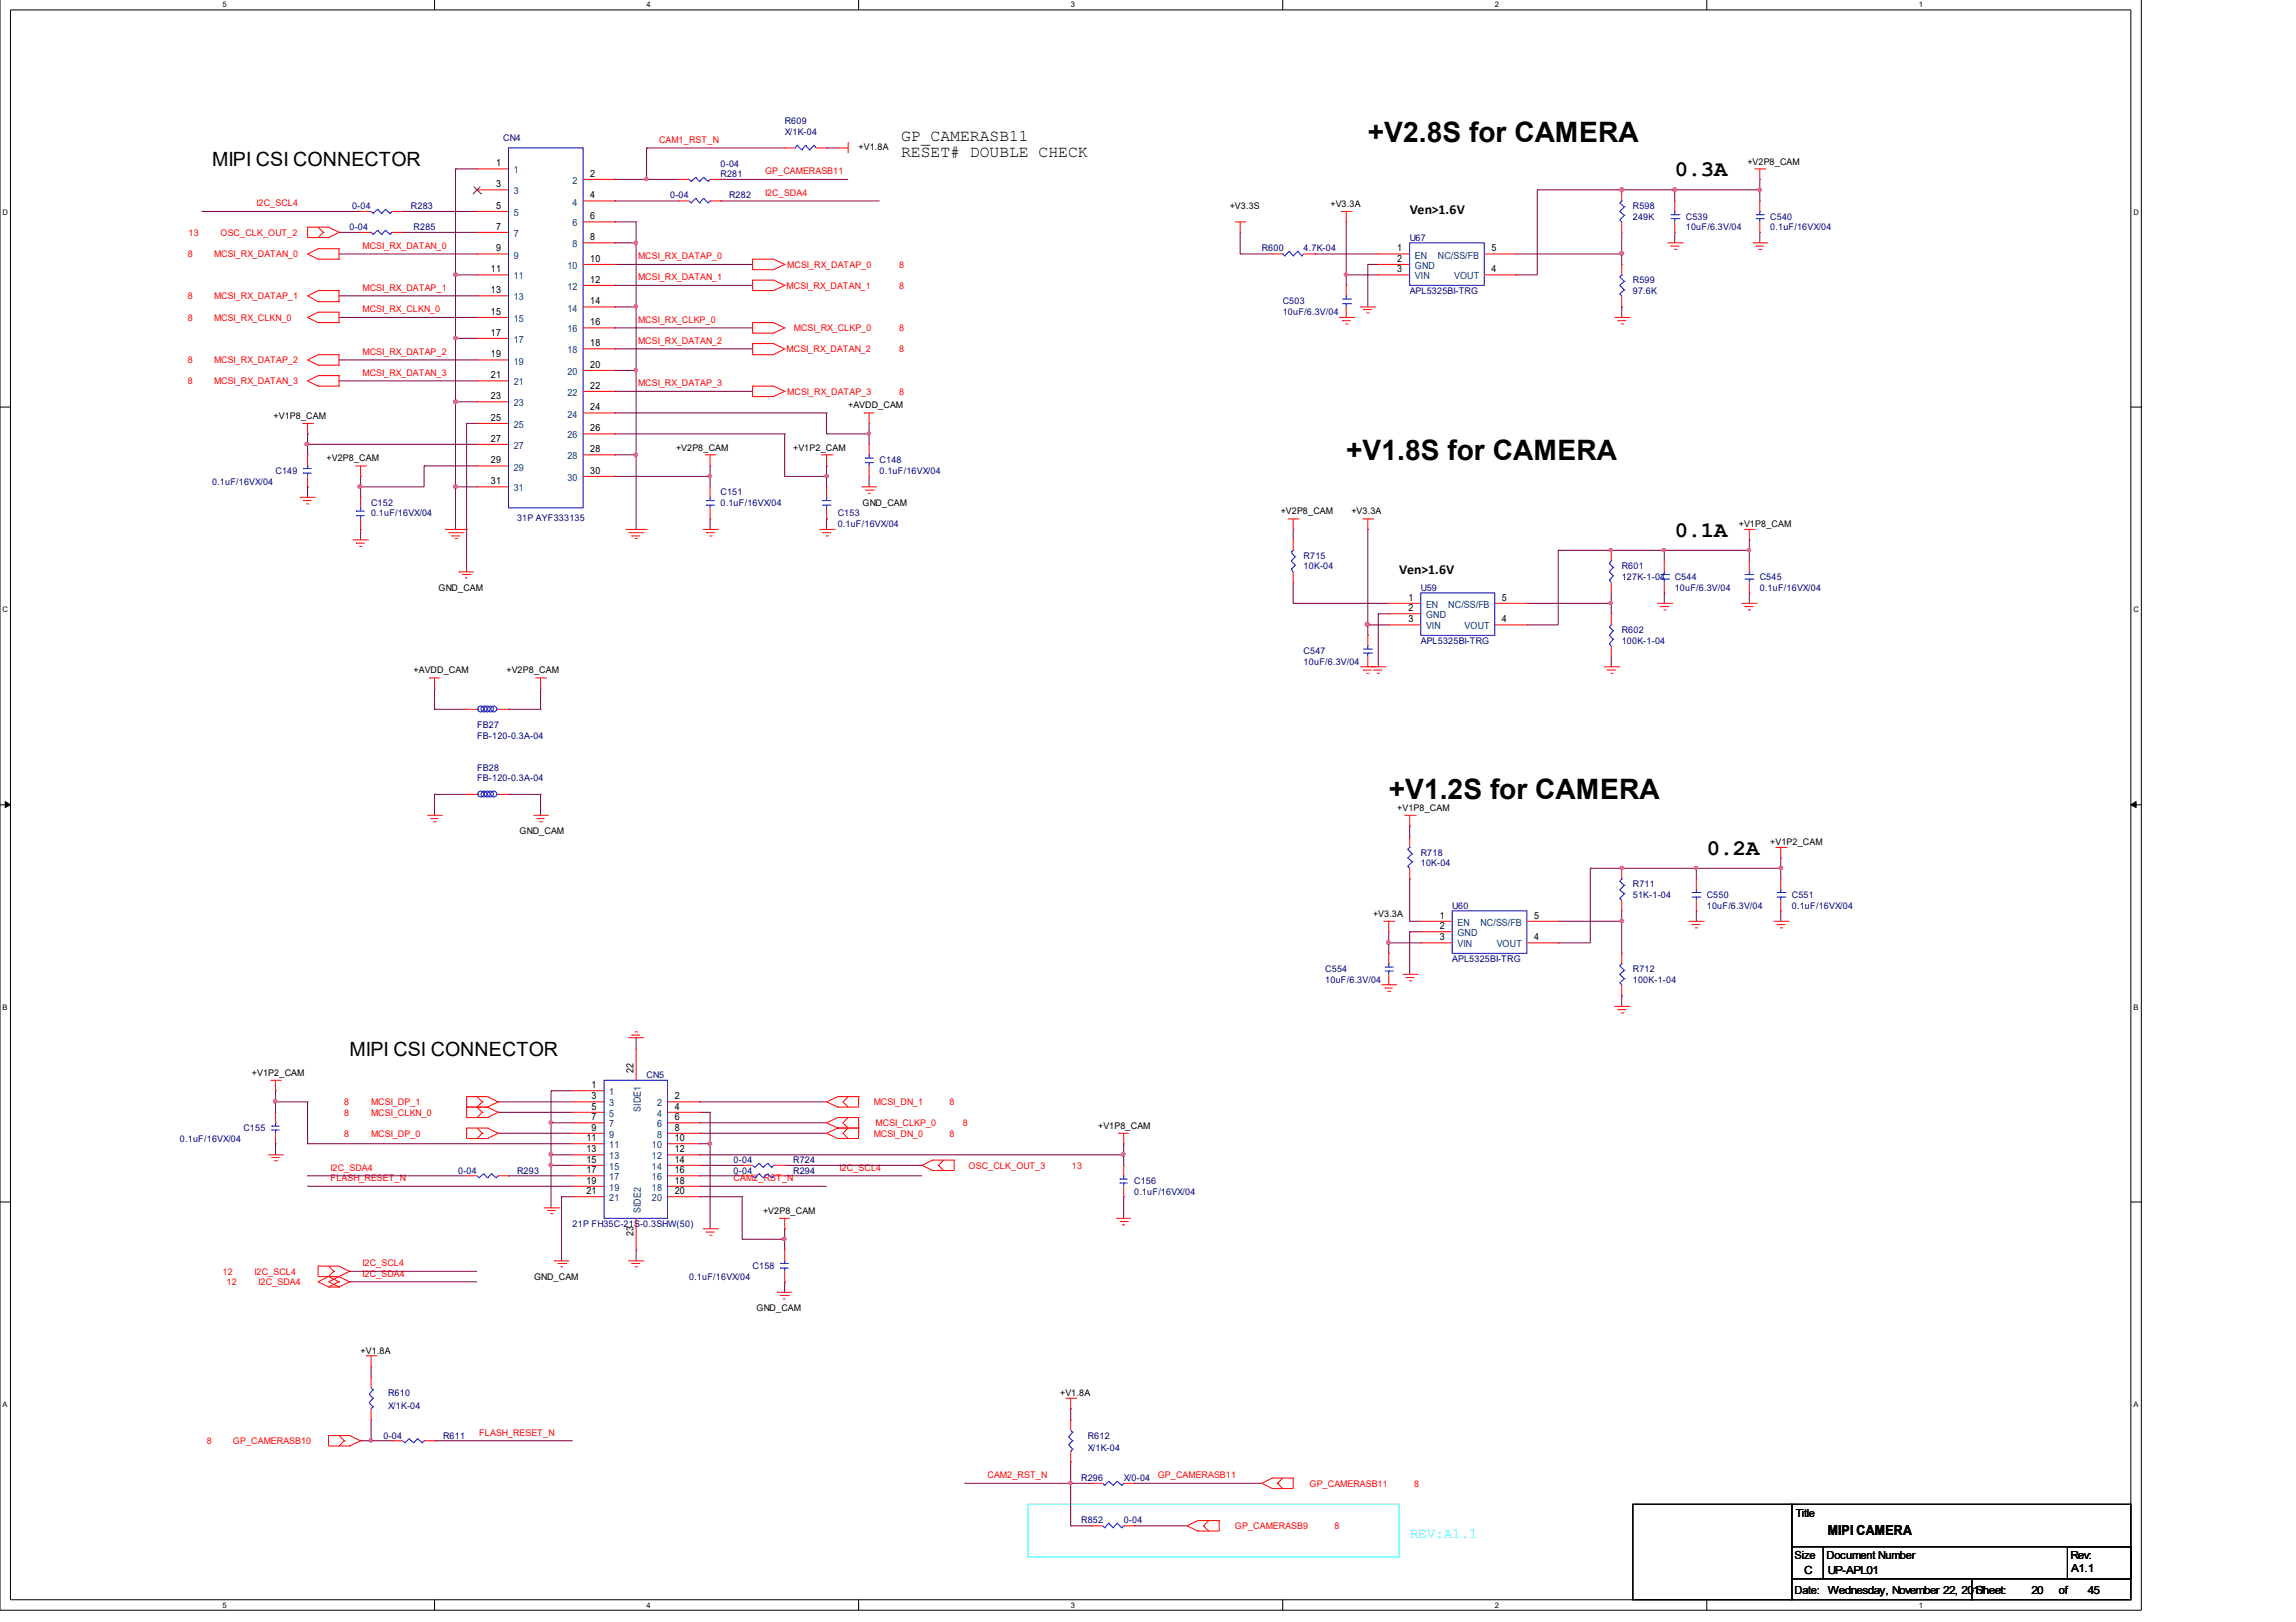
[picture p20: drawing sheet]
<svg xmlns="http://www.w3.org/2000/svg" width="297mm" height="210mm" viewBox="0 0 297 210" stroke-linecap="round" stroke-linejoin="round" font-family="sans-serif">
<defs><g id="words">
<g font-size="3.6">
<text x="177" y="18.4">+V2.8S for CAMERA</text>
<text x="174.2" y="59.5">+V1.8S for CAMERA</text>
<text x="179.7" y="103.4">+V1.2S for CAMERA</text>
</g>
<g font-size="2.9">
<text x="216.7" y="22.8">0.3A</text>
<text x="216.7" y="69.4">0.1A</text>
<text x="220.8" y="110.6">0.2A</text>
</g>
<g font-size="2.5">
<text x="27.4" y="21.5">MIPI CSI CONNECTOR</text>
<text x="45.2" y="136.7">MIPI CSI CONNECTOR</text>
</g>
<g font-size="2.1">
<text x="116.6" y="18.2">GP_CAMERASB11</text>
<text x="116.6" y="20.3">RESET# DOUBLE CHECK</text>
</g>
<text font-size="1.9" fill="#0ff" x="182.4" y="199">REV:A1.1</text>
<g font-size="1.8">
<text x="182.4" y="27.7">Ven&gt;1.6V</text>
<text x="181" y="74.3">Ven&gt;1.6V</text>
<text x="236.5" y="198.6">MIPI CAMERA</text>
</g>
<g font-size="1.4">
<text x="232.3" y="196.4">Title</text>
<text x="232.2" y="201.7">Size</text>
<text x="233.4" y="203.6">C</text>
<text x="236.3" y="201.7">Document Number</text>
<text x="236.5" y="203.6">UP-APL01</text>
<text x="267.9" y="201.7">Rev:</text>
<text x="268" y="203.5">A1.1</text>
<text x="232.2" y="206.3">Date:</text>
<text x="236.5" y="206.3">Wednesday, November 22, 2017</text>
<text x="255.6" y="206.3">Sheet:</text>
<text x="262.8" y="206.3">20</text>
<text x="266.4" y="206.3">of</text>
<text x="270.1" y="206.3">45</text>
</g>
<g font-size="1.3">
<text x="64.2" y="21.5">1</text>
<text x="76.4" y="22.9">2</text>
<text x="64.2" y="24.2">3</text>
<text x="64.2" y="27">5</text>
<text x="64.2" y="29.7">7</text>
<text x="76.4" y="25.7">4</text>
<text x="76.4" y="28.4">6</text>
<text x="63.5" y="35.2">11</text>
<text x="64.2" y="32.5">9</text>
<text x="76.4" y="31.1">8</text>
<text x="76.4" y="33.9">10</text>
<text x="180.8" y="32.5">1</text>
<text x="180.8" y="33.9">2</text>
<text x="180.8" y="35.2">3</text>
<text x="193" y="35.2">4</text>
<text x="193" y="32.5">5</text>
<text x="63.5" y="37.9">13</text>
<text x="63.5" y="40.7">15</text>
<text x="76.4" y="36.6">12</text>
<text x="76.4" y="39.4">14</text>
<text x="63.5" y="43.4">17</text>
<text x="63.5" y="46.2">19</text>
<text x="76.4" y="42.1">16</text>
<text x="76.4" y="44.8">18</text>
<text x="76.4" y="47.6">20</text>
<text x="63.5" y="49">21</text>
<text x="63.5" y="51.7">23</text>
<text x="76.4" y="50.3">22</text>
<text x="76.4" y="53.1">24</text>
<text x="63.5" y="54.5">25</text>
<text x="63.5" y="57.2">27</text>
<text x="63.5" y="60">29</text>
<text x="76.4" y="55.8">26</text>
<text x="76.4" y="58.5">28</text>
<text x="63.5" y="62.7">31</text>
<text x="76.4" y="61.3">30</text>
<text x="182.2" y="77.7">1</text>
<text x="194.3" y="77.7">5</text>
<text x="182.2" y="79.1">2</text>
<text x="182.2" y="80.5">3</text>
<text x="194.3" y="80.5">4</text>
<text x="186.3" y="118.9">1</text>
<text x="198.5" y="118.9">5</text>
<text x="186.3" y="120.2">2</text>
<text x="186.3" y="121.7">3</text>
<text x="198.5" y="121.7">4</text>
<text x="76.5" y="140.8">1</text>
<text x="76.5" y="142.3">3</text>
<text x="76.5" y="143.6">5</text>
<text x="82" y="138.9" transform="rotate(-90 82 138.9)">22</text>
<text x="87.3" y="142.3">2</text>
<text x="87.3" y="143.6">4</text>
<text x="75.9" y="147.7">11</text>
<text x="75.9" y="149.1">13</text>
<text x="76.5" y="145">7</text>
<text x="76.5" y="146.3">9</text>
<text x="87.3" y="145">6</text>
<text x="87.3" y="146.3">8</text>
<text x="87.3" y="147.7">10</text>
<text x="87.3" y="149.1">12</text>
<text x="75.9" y="150.5">15</text>
<text x="75.9" y="151.8">17</text>
<text x="75.9" y="153.2">19</text>
<text x="75.9" y="154.5">21</text>
<text x="87.3" y="150.5">14</text>
<text x="87.3" y="151.8">16</text>
<text x="87.3" y="153.2">18</text>
<text x="87.3" y="154.5">20</text>
<text x="82" y="159.9" transform="rotate(-90 82 159.9)">23</text>
</g>
<g font-size="1.3" fill="#004080">
<text x="66.5" y="22.5">1</text>
<text x="74.1" y="23.8">2</text>
<text x="66.5" y="25.2">3</text>
<text x="66.5" y="28">5</text>
<text x="74.1" y="26.6">4</text>
<text x="74.1" y="29.3">6</text>
<text x="66.5" y="30.7">7</text>
<text x="66.5" y="33.5">9</text>
<text x="73.4" y="34.8">10</text>
<text x="74.1" y="32">8</text>
<text x="183" y="33.5">EN</text>
<text x="183" y="34.8">GND</text>
<text x="186" y="33.5">NC/SS/FB</text>
<text x="66.5" y="36.2">11</text>
<text x="66.5" y="38.9">13</text>
<text x="66.5" y="41.7">15</text>
<text x="73.4" y="37.5">12</text>
<text x="73.4" y="40.3">14</text>
<text x="183" y="36.2">VIN</text>
<text x="188.1" y="36.2">VOUT</text>
<text x="66.5" y="44.4">17</text>
<text x="66.5" y="47.2">19</text>
<text x="73.4" y="43">16</text>
<text x="73.4" y="45.7">18</text>
<text x="66.5" y="49.9">21</text>
<text x="66.5" y="52.6">23</text>
<text x="73.4" y="48.5">20</text>
<text x="73.4" y="51.2">22</text>
<text x="66.5" y="55.4">25</text>
<text x="66.5" y="58.1">27</text>
<text x="73.4" y="54">24</text>
<text x="73.4" y="56.7">26</text>
<text x="73.4" y="59.5">28</text>
<text x="66.5" y="60.9">29</text>
<text x="66.5" y="63.6">31</text>
<text x="73.4" y="62.2">30</text>
<text x="184.5" y="78.7">EN</text>
<text x="184.5" y="80">GND</text>
<text x="184.5" y="81.5">VIN</text>
<text x="187.4" y="78.7">NC/SS/FB</text>
<text x="189.5" y="81.5">VOUT</text>
<text x="188.6" y="119.8">EN</text>
<text x="191.5" y="119.8">NC/SS/FB</text>
<text x="188.6" y="121.2">GND</text>
<text x="188.6" y="122.6">VIN</text>
<text x="193.6" y="122.6">VOUT</text>
<text x="78.8" y="141.7">1</text>
<text x="78.8" y="143.2">3</text>
<text x="82.9" y="143.9" transform="rotate(-90 82.9 143.9)">SIDE1</text>
<text x="85" y="143.2">2</text>
<text x="78.8" y="144.5">5</text>
<text x="78.8" y="145.9">7</text>
<text x="78.8" y="147.2">9</text>
<text x="78.8" y="148.6">11</text>
<text x="84.3" y="148.6">10</text>
<text x="85" y="144.5">4</text>
<text x="85" y="145.9">6</text>
<text x="85" y="147.2">8</text>
<text x="78.8" y="150">13</text>
<text x="78.8" y="151.4">15</text>
<text x="78.8" y="152.8">17</text>
<text x="78.8" y="154.1">19</text>
<text x="78.8" y="155.5">21</text>
<text x="84.3" y="150">12</text>
<text x="84.3" y="151.4">14</text>
<text x="84.3" y="152.8">16</text>
<text x="84.3" y="154.1">18</text>
<text x="84.3" y="155.5">20</text>
<text x="82.9" y="157" transform="rotate(-90 82.9 157)">SIDE2</text>
</g>
<g font-size="1.2" fill="#000080">
<text x="101.5" y="16.1">R609</text>
<text x="101.5" y="17.5">X/1K-04</text>
<text x="65.1" y="18.3">CN4</text>
<text x="93.2" y="23">R281</text>
<text x="93.2" y="21.6">0-04</text>
<text x="45.2" y="29.8">0-04</text>
<text x="45.6" y="27.1">0-04</text>
<text x="53.2" y="27.1">R283</text>
<text x="53.5" y="29.8">R285</text>
<text x="86.7" y="25.7">0-04</text>
<text x="94.3" y="25.7">R282</text>
<text x="211.2" y="27.1">R598</text>
<text x="211.2" y="28.5">249K</text>
<text x="218.1" y="28.5">C539</text>
<text x="218.1" y="29.8">10uF/6.3V/04</text>
<text x="229" y="28.5">C540</text>
<text x="229" y="29.8">0.1uF/16VX/04</text>
<text x="163.2" y="32.5">R600</text>
<text x="168.7" y="32.5">4.7K-04</text>
<text x="182.4" y="31.2">U67</text>
<text x="165.9" y="39.4">C503</text>
<text x="165.9" y="40.8">10uF/6.3V/04</text>
<text x="182.4" y="38">APL5325BI-TRG</text>
<text x="211.2" y="36.7">R599</text>
<text x="211.2" y="38">97.6K</text>
<text x="113.8" y="60">C148</text>
<text x="27.4" y="62.8">0.1uF/16VX/04</text>
<text x="35.6" y="61.4">C149</text>
<text x="48" y="65.5">C152</text>
<text x="93.2" y="64.1">C151</text>
<text x="93.2" y="65.5">0.1uF/16VX/04</text>
<text x="113.8" y="61.4">0.1uF/16VX/04</text>
<text x="48" y="66.8">0.1uF/16VX/04</text>
<text x="66.9" y="67.4">31P AYF333135</text>
<text x="108.4" y="66.8">C153</text>
<text x="108.4" y="68.3">0.1uF/16VX/04</text>
<text x="168.7" y="72.3">R715</text>
<text x="168.7" y="73.7">10K-04</text>
<text x="183.8" y="76.5">U59</text>
<text x="209.8" y="73.7">R601</text>
<text x="209.8" y="75.1">127K-1-04</text>
<text x="216.7" y="75.1">C544</text>
<text x="216.7" y="76.5">10uF/6.3V/04</text>
<text x="227.7" y="75.1">C545</text>
<text x="227.7" y="76.5">0.1uF/16VX/04</text>
<text x="183.8" y="83.3">APL5325BI-TRG</text>
<text x="209.8" y="82">R602</text>
<text x="209.8" y="83.3">100K-1-04</text>
<text x="168.7" y="84.7">C547</text>
<text x="168.7" y="86">10uF/6.3V/04</text>
<text x="61.7" y="94.2">FB27</text>
<text x="61.7" y="95.7">FB-120-0.3A-04</text>
<text x="61.7" y="99.8">FB28</text>
<text x="61.7" y="101.1">FB-120-0.3A-04</text>
<text x="183.8" y="110.8">R718</text>
<text x="183.8" y="112.1">10K-04</text>
<text x="187.9" y="117.6">U60</text>
<text x="211.2" y="114.8">R711</text>
<text x="211.2" y="116.3">51K-1-04</text>
<text x="220.8" y="116.3">C550</text>
<text x="220.8" y="117.6">10uF/6.3V/04</text>
<text x="231.8" y="116.3">C551</text>
<text x="231.8" y="117.6">0.1uF/16VX/04</text>
<text x="171.4" y="125.8">C554</text>
<text x="187.9" y="124.5">APL5325BI-TRG</text>
<text x="211.2" y="125.8">R712</text>
<text x="171.4" y="127.2">10uF/6.3V/04</text>
<text x="211.2" y="127.2">100K-1-04</text>
<text x="83.7" y="139.5">CN5</text>
<text x="23.3" y="147.8">0.1uF/16VX/04</text>
<text x="31.5" y="146.4">C155</text>
<text x="59.3" y="151.9">0-04</text>
<text x="66.9" y="151.9">R293</text>
<text x="94.9" y="150.6">0-04</text>
<text x="94.9" y="151.9">0-04</text>
<text x="102.6" y="150.6">R724</text>
<text x="102.6" y="151.9">R294</text>
<text x="146.7" y="153.3">C156</text>
<text x="146.7" y="154.6">0.1uF/16VX/04</text>
<text x="74.1" y="158.8">21P FH35C-21S-0.3SHW(50)</text>
<text x="89.2" y="165.6">0.1uF/16VX/04</text>
<text x="97.4" y="164.3">C158</text>
<text x="50.2" y="180.7">R610</text>
<text x="50.2" y="182.3">X/1K-04</text>
<text x="49.6" y="186.2">0-04</text>
<text x="57.3" y="186.2">R611</text>
<text x="139.9" y="191.7">R296</text>
<text x="140.7" y="186.2">R612</text>
<text x="140.7" y="187.8">X/1K-04</text>
<text x="145.4" y="191.7">X/0-04</text>
<text x="139.9" y="197.1">R852</text>
<text x="145.4" y="197.1">0-04</text>
</g>
<g font-size="1.2" fill="#f00">
<text x="85.3" y="18.5">CAM1_RST_N</text>
<text x="99" y="22.5">GP_CAMERASB11</text>
<text x="33.2" y="26.7">I2C_SCL4</text>
<text x="99" y="25.3">I2C_SDA4</text>
<text x="24.3" y="33.3">8</text>
<text x="24.4" y="30.5">13</text>
<text x="27.7" y="33.3">MCSI_RX_DATAN_0</text>
<text x="28.5" y="30.5">OSC_CLK_OUT_2</text>
<text x="46.9" y="32.2">MCSI_RX_DATAN_0</text>
<text x="82.5" y="33.5">MCSI_RX_DATAP_0</text>
<text x="101.9" y="34.6">MCSI_RX_DATAP_0</text>
<text x="116.3" y="34.6">8</text>
<text x="24.3" y="41.5">8</text>
<text x="24.3" y="38.7">8</text>
<text x="27.7" y="41.5">MCSI_RX_CLKN_0</text>
<text x="27.7" y="38.7">MCSI_RX_DATAP_1</text>
<text x="46.9" y="40.4">MCSI_RX_CLKN_0</text>
<text x="46.9" y="37.6">MCSI_RX_DATAP_1</text>
<text x="82.5" y="36.3">MCSI_RX_DATAN_1</text>
<text x="82.5" y="41.8">MCSI_RX_CLKP_0</text>
<text x="101.8" y="37.4">MCSI_RX_DATAN_1</text>
<text x="116.3" y="37.4">8</text>
<text x="24.3" y="47">8</text>
<text x="27.7" y="47">MCSI_RX_DATAP_2</text>
<text x="46.9" y="45.9">MCSI_RX_DATAP_2</text>
<text x="82.5" y="44.5">MCSI_RX_DATAN_2</text>
<text x="101.8" y="45.6">MCSI_RX_DATAN_2</text>
<text x="102.7" y="42.9">MCSI_RX_CLKP_0</text>
<text x="116.3" y="42.9">8</text>
<text x="116.3" y="45.6">8</text>
<text x="24.3" y="49.7">8</text>
<text x="27.7" y="49.7">MCSI_RX_DATAN_3</text>
<text x="46.9" y="48.6">MCSI_RX_DATAN_3</text>
<text x="82.5" y="50">MCSI_RX_DATAP_3</text>
<text x="101.9" y="51.1">MCSI_RX_DATAP_3</text>
<text x="116.3" y="51.1">8</text>
<text x="44.5" y="143">8</text>
<text x="48" y="143">MCSI_DP_1</text>
<text x="113" y="143">MCSI_DN_1</text>
<text x="122.9" y="143">8</text>
<text x="44.5" y="144.4">8</text>
<text x="44.5" y="147.1">8</text>
<text x="48" y="144.4">MCSI_CLKN_0</text>
<text x="48" y="147.1">MCSI_DP_0</text>
<text x="113" y="147.1">MCSI_DN_0</text>
<text x="113.3" y="145.7">MCSI_CLKP_0</text>
<text x="122.9" y="147.1">8</text>
<text x="124.5" y="145.7">8</text>
<text x="42.8" y="152.8">FLASH_RESET_N</text>
<text x="42.8" y="151.5">I2C_SDA4</text>
<text x="94.9" y="152.8">CAM2_RST_N</text>
<text x="108.6" y="151.5">I2C_SCL4</text>
<text x="125.3" y="151.2">OSC_CLK_OUT_3</text>
<text x="138.7" y="151.2">13</text>
<text x="28.8" y="164.9">12</text>
<text x="29.3" y="166.3">12</text>
<text x="32.9" y="164.9">I2C_SCL4</text>
<text x="33.4" y="166.3">I2C_SDA4</text>
<text x="46.9" y="163.8">I2C_SCL4</text>
<text x="46.9" y="165.2">I2C_SDA4</text>
<text x="62" y="185.8">FLASH_RESET_N</text>
<text x="26.8" y="186.9">8</text>
<text x="30.1" y="186.9">GP_CAMERASB10</text>
<text x="127.8" y="191.3">CAM2_RST_N</text>
<text x="149.8" y="191.3">GP_CAMERASB11</text>
<text x="159.8" y="197.9">GP_CAMERASB9</text>
<text x="169.4" y="192.4">GP_CAMERASB11</text>
<text x="172.6" y="197.9">8</text>
<text x="183" y="192.4">8</text>
</g>
<g font-size="1.2">
<text x="111.1" y="19.4">+V1.8A</text>
<text x="226.1" y="21.4">+V2P8_CAM</text>
<text x="159.1" y="27.1">+V3.3S</text>
<text x="172.1" y="26.8">+V3.3A</text>
<text x="109.7" y="52.8">+AVDD_CAM</text>
<text x="35.4" y="54.2">+V1P8_CAM</text>
<text x="42.2" y="59.7">+V2P8_CAM</text>
<text x="87.5" y="58.3">+V2P8_CAM</text>
<text x="102.6" y="58.3">+V1P2_CAM</text>
<text x="111.6" y="65.5">GND_CAM</text>
<text x="165.7" y="66.6">+V2P8_CAM</text>
<text x="174.8" y="66.6">+V3.3A</text>
<text x="225" y="68.3">+V1P8_CAM</text>
<text x="56.7" y="76.5">GND_CAM</text>
<text x="53.5" y="87.1">+AVDD_CAM</text>
<text x="65.5" y="87.1">+V2P8_CAM</text>
<text x="67.2" y="108">GND_CAM</text>
<text x="180.8" y="105">+V1P8_CAM</text>
<text x="229" y="109.4">+V1P2_CAM</text>
<text x="177.6" y="118.7">+V3.3A</text>
<text x="32.6" y="139.3">+V1P2_CAM</text>
<text x="142.1" y="146.1">+V1P8_CAM</text>
<text x="98.7" y="157.1">+V2P8_CAM</text>
<text x="69.1" y="165.6">GND_CAM</text>
<text x="97.9" y="169.7">GND_CAM</text>
<text x="46.7" y="175.2">+V1.8A</text>
<text x="137.2" y="180.7">+V1.8A</text>
</g>
<g font-size="1">
<text x="28.8" y=".9">5</text>
<text x="83.7" y=".9">4</text>
<text x="138.5" y=".9">3</text>
<text x="193.4" y=".9">2</text>
<text x="248.2" y=".9">1</text>
<text x=".3" y="27.8">D</text>
<text x="276" y="27.8">D</text>
<text x=".3" y="79.2">C</text>
<text x="276" y="79.2">C</text>
<text x=".3" y="130.7">B</text>
<text x="276" y="130.7">B</text>
<text x=".3" y="182">A</text>
<text x="276" y="182">A</text>
<text x="28.8" y="208">5</text>
<text x="83.7" y="208">4</text>
<text x="138.5" y="208">3</text>
<text x="193.4" y="208">2</text>
<text x="248.2" y="208">1</text>
</g>
</g></defs>
<path d="M0 -.1v208.5h277v-208.5M1.4 1.3h274.3v205.7h-274.3z" fill="none" stroke="#000" stroke-width=".13"/>
<g fill="#fff">
<path d="M28.8 .1h.4v1h-.4z"/>
<path d="M28.8 207.2h.4v1h-.4z"/>
</g>
<path d="M56.2 -.1v1.4M56.2 207v1.4" fill="none" stroke="#000" stroke-width=".13"/>
<g fill="#fff">
<path d="M83.7 .1h.4v1h-.4z"/>
<path d="M83.7 207.2h.4v1h-.4z"/>
</g>
<path d="M111.1 -.1v1.4M111.1 207v1.4" fill="none" stroke="#000" stroke-width=".13"/>
<g fill="#fff">
<path d="M138.5 .1h.4v1h-.4z"/>
<path d="M138.5 207.2h.4v1h-.4z"/>
</g>
<path d="M165.9 -.1v1.4M165.9 207v1.4" fill="none" stroke="#000" stroke-width=".13"/>
<g fill="#fff">
<path d="M193.4 .1h.4v1h-.4z"/>
<path d="M193.4 207.2h.4v1h-.4z"/>
</g>
<path d="M220.8 -.1v1.4M220.8 207v1.4" fill="none" stroke="#000" stroke-width=".13"/>
<g fill="#fff">
<path d="M248.2 .1h.5v1h-.5z"/>
<path d="M248.2 207.2h.5v1h-.5z"/>
<path d="M.3 26.9h.5v1.1h-.5z"/>
<path d="M276 26.9h.5v1.1h-.5z"/>
<path d="M.3 78.3h.5v1h-.5z"/>
<path d="M276 78.3h.5v1h-.5z"/>
</g>
<path d="M0 52.7h1.4M275.7 52.7h1.3" fill="none" stroke="#000" stroke-width=".13"/>
<g fill="#fff">
<path d="M.3 129.8h.5v1h-.5z"/>
<path d="M276 129.8h.5v1h-.5z"/>
</g>
<path d="M0 104.2h1.4M275.7 104.2h1.3" fill="none" stroke="#000" stroke-width=".13"/>
<path d="M.7 103.7l.7 .5-.7 .3zM275.7 104.2l.7-.5v.8z" fill="#000" stroke="#000" stroke-width=".13"/>
<g fill="#fff">
<path d="M.3 181.2h.5v1h-.5z"/>
<path d="M276 181.2h.5v1h-.5z"/>
</g>
<path d="M0 155.5h1.4M275.7 155.5h1.3M211.2 194.7h20.6v12.3h-20.6zM231.8 194.7h43.9v5.5h-43.9zM231.8 200.2h4.1v4.1h-4.1zM231.8 204.3h23.3v2.7h-23.3zM235.9 200.2h39.8v4.1h-39.8zM255.1 204.3h20.6v2.7h-20.6zM267.5 200.2h8.2v4.1h-8.2z" fill="none" stroke="#000" stroke-width=".13"/>
<path d="M133 194.7h48v6.8h-48z" fill="none" stroke="#0ff" stroke-width=".13"/>
<g fill="none" stroke="#800040" stroke-width=".13">
<path d="M83.7 19.1h.1M83.7 19.1h17.8M83.7 19.1v4.1M106.9 19.1h.1M106.9 19.1h1.5M26.1 27.4h20.6M43.9 32.9h.1M43.9 38.3h.1M43.9 30.1h.1M43.9 32.9h17.8M43.9 38.3h17.8M43.9 30.1h2.8"/>
<path d="M46.7 27.4h.1M52.1 27.4h.1M52.1 30.1h.1M52.1 27.4h9.6M52.1 30.1h9.6M58.9 21.9h.1M58.9 35.6h.1M58.9 21.9h2.8M58.9 21.9v46.6M58.9 35.6h2.8M79.5 34.2h.1M79.5 36.9h.1"/>
<path d="M79.5 23.2h.1M79.5 26h.1M79.5 31.4h.1M79.5 39.7h.1M79.5 28.7h.1M79.5 34.2h17.9M79.5 36.9h17.9M79.5 23.2h8.3M79.5 26h8.3M79.5 31.4h2.8M79.5 39.7h2.8M79.5 28.7h2.8"/>
<path d="M82.3 31.4h.1M82.3 39.7h.1M82.3 28.7h.1M82.3 28.7v39.8M83.7 23.2h.1M93.2 23.2h.1M93.2 26h.1M93.2 23.2h16.5M93.2 26h20.6M160.4 30.1h.1M160.4 32.9h.1M160.4 32.9h4.2"/>
<path d="M160.4 30.1v2.8M170.1 32.9h.1M170.1 32.9h8.2M174.2 28.7h.1M174.2 35.6h.1M174.2 36.9h.1M174.2 35.6h4.1M174.2 28.7v8.2M177 34.2h.1M177 34.2h1.3M177 34.2v5.5M196.1 35.6h.1"/>
<path d="M196.1 32.9h13.7M198.9 24.6h.1M198.9 24.6v11h-2.8M198.9 24.6h28.8M209.8 32.9h.1M209.8 39.7h.1M209.8 24.6h.1M209.8 34.2h.1M209.8 30.1v4.1M209.8 39.7v1.4M216.7 30.1h.1M216.7 24.6h.1"/>
<path d="M216.7 24.6v1.4M216.7 30.1v1.3M227.7 23.2h.1M227.7 30.1h.1M227.7 24.6h.1M227.7 23.2v2.8M227.7 30.1v1.3M39.8 56.1h.1M39.8 57.5h.1M39.8 56.1v2.8M39.8 57.5h21.9M43.9 41.1h.1"/>
<path d="M43.9 46.6h.1M43.9 49.3h.1M43.9 41.1h17.8M43.9 46.6h17.8M43.9 49.3h17.8M58.9 43.8h.1M58.9 52h.1M58.9 43.8h2.8M58.9 52h2.8M60.4 54.8h.1M60.4 54.8v19.2M60.4 54.8h1.3"/>
<path d="M79.5 42.4h.1M79.5 45.1h.1M79.5 50.6h.1M79.5 47.9h.1M79.5 53.4h.1M79.5 56.1h.1M79.5 58.9h.1M79.5 42.4h17.9M79.5 45.1h17.9M79.5 50.6h17.9M79.5 47.9h2.8M79.5 53.4h27.4"/>
<path d="M79.5 56.1h22M79.5 58.9h2.8M82.3 47.9h.1M82.3 58.9h.1M101.5 56.1h.1M101.5 56.1v5.6M106.9 53.4h.1M106.9 56.1h.1M106.9 53.4v2.7M106.9 56.1h5.5M112.4 54.8h.1M112.4 56.1h.1"/>
<path d="M112.4 54.8v2.7M39.8 63h.1M39.8 63v1.4M46.7 68.5h.1M46.7 61.7h.1M46.7 63h.1M46.7 61.7v2.7M46.7 68.5v1.4M54.9 60.3h.1M54.9 60.3v2.7h-8.2M54.9 60.3h6.8M58.9 63h.1"/>
<path d="M58.9 63h2.8M79.5 61.7h.1M79.5 61.7h12.4M91.9 67.2h.1M91.9 60.3h.1M91.9 61.7h.1M91.9 60.3v2.7M91.9 67.2v1.3M101.5 61.7h.1M101.5 61.7h5.4M106.9 67.2h.1M106.9 60.3h.1"/>
<path d="M106.9 61.7h.1M106.9 60.3v2.7M106.9 67.2v1.3M112.4 61.7h.1M112.4 61.7v1.3M167.3 75.4h.1M167.3 78.1h.1M167.3 68.5h.1M167.3 78.1h12.4M167.3 68.5v1.4M167.3 75.4v2.7M177 68.5h.1"/>
<path d="M177 68.5v13.7M178.3 79.4h.1M178.3 79.4h1.4M178.3 79.4v6.9M197.5 78.1h10.9M201.6 71.2h.1M201.6 71.2h24.7M201.6 71.2v9.7h-4.1M208.4 78.1h.1M208.4 71.2h.1M208.4 79.4h.1M208.4 76.7v2.7"/>
<path d="M215.3 76.7h.1M215.3 71.2h.1M215.3 71.2v1.4M215.3 76.7v1.4M226.3 69.9h.1M226.3 76.7h.1M226.3 71.2h.1M226.3 69.9v2.7M226.3 76.7v1.4M56.2 91.8h.1M56.2 89.1v2.7M56.2 91.8h4.2"/>
<path d="M65.8 91.8h.1M65.8 91.8h4.1M69.9 91.8h.1M69.9 89.1v2.7M177 80.9h.1M177 82.2h.1M177 80.9h2.7M197.5 80.9h.1M208.4 86.3h.1M208.4 84.9v1.4M56.2 102.8h.1M56.2 102.8h4.2"/>
<path d="M56.2 102.8v2.7M65.8 102.8h.1M65.8 102.8h4.1M69.9 102.8h.1M69.9 102.8v2.7M182.4 113.7h.1M182.4 106.9h.1M182.4 119.2h.1M182.4 119.2h1.4M182.4 106.9v1.4M182.4 113.7v5.5M201.6 119.2h8.2"/>
<path d="M205.7 112.4h.1M205.7 112.4h24.7M205.7 112.4v9.6h-4.1M209.8 119.2h.1M209.8 112.4h.1M209.8 117.9v5.5M219.5 117.9h.1M219.5 112.4h.1M219.5 112.4v1.3M219.5 117.9v1.3M230.4 111h.1M230.4 117.9h.1"/>
<path d="M230.4 112.4h.1M230.4 111v2.7M230.4 117.9v1.3M82.3 134.3h.1M82.3 134.3v1.4M179.7 122h.1M179.7 123.4h.1M179.7 122h4.1M179.7 120.6v2.8M182.4 120.6h.1M182.4 120.6v5.5M182.4 120.6h1.4"/>
<path d="M201.6 122h.1M209.8 128.9h.1M209.8 123.4h.1M209.8 128.9v1.3M35.6 148h.1M35.6 142.6h.1M35.6 141.2h.1M35.6 142.6h4.2M35.6 141.2v2.7M35.6 148v1.5M39.8 148h.1M39.8 142.6h.1"/>
<path d="M39.8 153.5h.1M39.8 152.2h.1M39.8 142.6v5.4M39.8 148h34.3M39.8 153.5h34.3M39.8 152.2h20.6M64.4 142.6h.1M64.4 143.9h.1M64.4 146.7h.1M64.4 142.6h9.7M64.4 143.9h9.7M64.4 146.7h9.7"/>
<path d="M65.8 152.2h.1M65.8 152.2h8.3M71.3 149.5h.1M71.3 141.2h.1M71.3 145.3h.1M71.3 150.8h.1M71.3 141.2v15.1M71.3 141.2h2.8M71.3 145.3h2.8M71.3 149.5h2.8M71.3 150.8h2.8M72.6 154.9h.1"/>
<path d="M72.6 154.9v8.3M72.6 154.9h1.5M90.5 142.6h.1M90.5 146.7h.1M90.5 154.9h.1M90.5 143.9h.1M90.5 148h.1M90.5 149.5h.1M90.5 145.3h.1M90.5 153.5h.1M90.5 152.2h.1M90.5 142.6h16.4"/>
<path d="M90.5 143.9h1.4M90.5 146.7h16.4M90.5 145.3h16.4M90.5 154.9h5.5M90.5 149.5h54.9M90.5 150.8h5.5M90.5 148h1.4M90.5 153.5h16.4M90.5 152.2h5.5M91.9 143.9h.1M91.9 148h.1M91.9 143.9v15.1"/>
<path d="M96 154.9h.1M96 150.8h.1M96 154.9v5.5M101.5 159h.1M101.5 152.2h.1M101.5 159v2.7M101.5 150.8h17.8M101.5 152.2h17.8M119.3 150.8h.1M145.4 154.9h.1M145.4 149.5h.1M145.4 148h.1"/>
<path d="M145.4 148v2.8M145.4 154.9v2.8M45.2 164.5h.1M45.2 165.9h.1M45.2 164.5h16.5M45.2 165.9h16.5M48 176.9h.1M48 176.9v1.3M82.3 161.7h.1M82.3 161.7v1.5M96 160.4h.1M96 160.4h5.5"/>
<path d="M101.5 160.4h.1M101.5 165.9h.1M101.5 165.9v1.3M46.7 186.5h.1M46.7 186.5h4M48 183.7h.1M48 186.5h.1M48 183.7v2.8M56.2 186.5h.1M56.2 186.5h17.9M124.8 192h.1M124.8 192h16.4"/>
<path d="M138.5 182.3h.1M138.5 189.2h.1M138.5 192h.1M138.5 197.5h.1M138.5 182.3v1.4M138.5 189.2v8.3M138.5 197.5h2.7M141.2 197.5h.1M146.7 192h.1M146.7 197.5h.1M146.7 192h16.5M146.7 197.5h6.9"/>
</g>
<g fill="#f0f" stroke="#f0f" stroke-width=".13">
<path d="M58.7 35.4h.4l.1 .1-.1 .2h-.4v-.2z" fill-rule="evenodd"/>
<path d="M58.7 43.6h.4l.1 .1-.1 .2h-.4v-.2z" fill-rule="evenodd"/>
<path d="M58.7 62.8h.4l.1 .2-.1 .1h-.4v-.1z" fill-rule="evenodd"/>
<path d="M106.8 61.5h.3l.1 .1-.1 .2h-.3l-.1-.2z" fill-rule="evenodd"/>
<path d="M39.5 57.3h.4l.1 .2-.1 .1h-.4v-.1z" fill-rule="evenodd"/>
<path d="M46.4 62.8h.3l.1 .2-.1 .1h-.3l-.1-.1z" fill-rule="evenodd"/>
<path d="M101.3 160.2h.3l.1 .1-.1 .2h-.3l-.1-.2z" fill-rule="evenodd"/>
<path d="M209.6 119h.4l.1 .2-.1 .1h-.4l-.1-.1z" fill-rule="evenodd"/>
<path d="M209.6 112.2h.4l.1 .1-.1 .2h-.4l-.1-.2z" fill-rule="evenodd"/>
<path d="M230.2 112.2h.4v.1v.2h-.4l-.1-.2z" fill-rule="evenodd"/>
<path d="M58.7 35.4h.4l.1 .1-.1 .2h-.4v-.2z" fill-rule="evenodd"/>
<path d="M58.7 43.6h.4l.1 .1-.1 .2h-.4v-.2z" fill-rule="evenodd"/>
<path d="M58.7 62.8h.4l.1 .2-.1 .1h-.4v-.1z" fill-rule="evenodd"/>
<path d="M106.8 61.5h.3l.1 .1-.1 .2h-.3l-.1-.2z" fill-rule="evenodd"/>
<path d="M39.5 57.3h.4l.1 .2-.1 .1h-.4v-.1z" fill-rule="evenodd"/>
<path d="M46.4 62.8h.3l.1 .2-.1 .1h-.3l-.1-.1z" fill-rule="evenodd"/>
<path d="M101.3 160.2h.3l.1 .1-.1 .2h-.3l-.1-.2z" fill-rule="evenodd"/>
<path d="M209.6 119h.4l.1 .2-.1 .1h-.4l-.1-.1z" fill-rule="evenodd"/>
<path d="M209.6 112.2h.4l.1 .1-.1 .2h-.4l-.1-.2z" fill-rule="evenodd"/>
<path d="M230.2 112.2h.4v.1v.2h-.4l-.1-.2z" fill-rule="evenodd"/>
<circle cx="58.9" cy="52" r=".25"/>
<circle cx="82.2" cy="39.6" r=".24"/>
<circle cx="82.2" cy="58.8" r=".24"/>
<circle cx="82.3" cy="47.9" r=".21"/>
<circle cx="112.4" cy="56.1" r=".21"/>
<circle cx="82.2" cy="31.4" r=".24"/>
<circle cx="91.8" cy="61.6" r=".21"/>
<circle cx="71.2" cy="145.3" r=".21"/>
<circle cx="71.2" cy="149.3" r=".24"/>
<circle cx="71.2" cy="150.8" r=".21"/>
<circle cx="91.8" cy="148" r=".24"/>
<circle cx="145.3" cy="149.3" r=".24"/>
<circle cx="35.6" cy="142.5" r=".24"/>
<circle cx="48" cy="186.4" r=".21"/>
<circle cx="138.5" cy="191.9" r=".21"/>
<circle cx="83.6" cy="23.2" r=".21"/>
<circle cx="209.8" cy="32.8" r=".25"/>
<circle cx="209.8" cy="24.6" r=".25"/>
<circle cx="227.6" cy="24.5" r=".24"/>
<circle cx="216.7" cy="24.6" r=".25"/>
<circle cx="226.3" cy="71.2" r=".21"/>
<circle cx="215.3" cy="71.2" r=".21"/>
<circle cx="208.4" cy="71.2" r=".21"/>
<circle cx="174.1" cy="35.5" r=".21"/>
<circle cx="176.9" cy="80.8" r=".25"/>
<circle cx="219.4" cy="112.3" r=".21"/>
<circle cx="179.6" cy="121.9" r=".24"/>
<circle cx="208.4" cy="78" r=".21"/>
</g>
<g fill="none" stroke="#f00" stroke-width=".13">
<path d="M101.5 19.1h.1M101.5 19.1h1.4M105.6 19.1h1.3M106.9 19.1h.1M108.4 19.1h.1M108.4 19.1h1.3M109.7 18.5h.1M109.7 18.5v1.3M39.8 32.9h.1M39.8 38.3h.1M39.8 29.4h.1M39.8 32.9l1.3 .6"/>
<path d="M39.8 38.3l1.3 .7M39.8 29.4v1.3h2.7M39.8 29.4h2.7M41.1 32.2h.1M41.1 33.5h.1M41.1 37.6h.1M41.1 39h.1M41.1 32.2l-1.3 .7M41.1 32.2h2.8M41.1 33.5h2.8M41.1 37.6h2.8M41.1 37.6l-1.3 .7"/>
<path d="M41.1 39h2.8M41.1 29.4l.7 .7M41.8 30.1h.1M41.8 30.1l-.7 .6M42.5 30.7h.1M42.5 29.4h.1M42.5 29.4l1.4 .7M43.9 32.2h.1M43.9 33.5h.1M43.9 37.6h.1M43.9 39h.1M43.9 30.1h.1"/>
<path d="M43.9 32.2v1.3M43.9 37.6v1.4M43.9 30.1l-1.4 .6M46.7 27.4h.1M46.7 30.1h.1M46.7 27.4h1.3M46.7 30.1h1.3M50.7 27.4h1.4M50.7 30.1h1.4M52.1 27.4h.1M52.1 30.1h.1M61.7 21.9h.1"/>
<path d="M61.7 24.6h.1M61.7 27.4h.1M61.7 30.1h.1M61.7 32.9h.1M61.7 35.6h.1M61.7 38.3h.1M61.7 21.9h4.1M61.7 27.4h4.1M61.7 32.9h4.1M61.7 35.6h4.1M61.7 30.1h4.1M61.7 24.6h4.1"/>
<path d="M61.7 38.3h4.1M75.4 31.4h4.1M75.4 28.7h4.1M75.4 39.7h4.1M75.4 26h4.1M75.4 34.2h4.1M75.4 23.2h4.1M75.4 36.9h4.1M79.5 23.2h.1M79.5 26h.1M79.5 28.7h.1M79.5 31.4h.1"/>
<path d="M79.5 34.2h.1M79.5 36.9h.1M79.5 39.7h.1M87.8 26h.1M87.8 23.2h.1M87.8 26h1.4M87.8 23.2h1.4M91.9 26h1.3M91.9 23.2h1.3M93.2 26h.1M93.2 23.2h.1M97.4 33.5h.1"/>
<path d="M97.4 34.9h.1M97.4 36.3h.1M97.4 37.6h.1M97.4 33.5h2.7M97.4 33.5v1.4M97.4 36.3v1.3M97.4 34.9h2.7M97.4 36.3h2.7M97.4 37.6h2.7M100.1 33.5h.1M100.1 34.9h.1M100.1 36.3h.1"/>
<path d="M100.1 37.6h.1M100.1 33.5l1.4 .7M100.1 36.3l1.4 .6M101.5 34.2h.1M101.5 36.9h.1M101.5 34.2l-1.4 .7M101.5 36.9l-1.4 .7M159.8 28.7h1.3M160.4 30.1h.1M160.4 28.7v1.4M161.1 28.7h.1M164.6 32.9h.1"/>
<path d="M164.6 32.9h1.3M168.7 32.9h1.4M170.1 32.9h.1M173.5 27.4h1.3M174.2 28.7h.1M174.2 36.9h.1M174.2 27.4v1.3M174.2 36.9v1.4M174.2 39.7v1.4M174.8 27.4h.1M175.9 39.7h2M177.9 39.7h.1"/>
<path d="M178.3 32.9h.1M178.3 34.2h.1M178.3 35.6h.1M178.3 32.9h4.1M178.3 34.2h4.1M178.3 35.6h4.1M192 32.9h4.1M192 35.6h4.1M196.1 35.6h.1M196.1 32.9h.1M209.8 30.1h.1M209.8 24.6h.1"/>
<path d="M209.8 39.7h.1M209.8 34.2h.1M209.8 24.6v1.4M209.8 28.7v1.4M209.8 34.2v1.4M209.8 38.3v1.4M215.7 31.4h2M216.2 31.8h.1M216.2 31.8h1.1M216.6 32.3h.2M216.7 30.1h.1M216.7 26h.1"/>
<path d="M216.7 26v1.4M216.7 28.7v1.4M216.8 32.3h.1M217.7 31.4h.1M226.7 31.4h1.9M227 21.9h1.3M227.2 31.8h.1M227.2 31.8h1M227.5 32.3h.3M227.7 23.2h.1M227.7 30.1h.1M227.7 26h.1"/>
<path d="M227.7 21.9v1.3M227.7 26v1.4M227.7 28.7v1.4M227.8 32.3h.1M228.3 21.9h.1M228.6 31.4h.1M39.1 54.8h1.4M39.8 41.1h.1M39.8 46.6h.1M39.8 49.3h.1M39.8 56.1h.1M39.8 58.9h.1"/>
<path d="M39.8 41.1l1.3 .7M39.8 46.6l1.3 .7M39.8 49.3l1.3 .7M39.8 54.8v1.3M39.8 58.9v1.4M40.5 54.8h.1M41.1 40.4h.1M41.1 41.8h.1M41.1 45.9h.1M41.1 47.3h.1M41.1 48.6h.1M41.1 50h.1"/>
<path d="M41.1 40.4l-1.3 .7M41.1 40.4h2.8M41.1 41.8h2.8M41.1 45.9h2.8M41.1 45.9l-1.3 .7M41.1 47.3h2.8M41.1 48.6l-1.3 .7M41.1 48.6h2.8M41.1 50h2.8M43.9 40.4h.1M43.9 41.8h.1M43.9 45.9h.1"/>
<path d="M43.9 47.3h.1M43.9 48.6h.1M43.9 50h.1M43.9 40.4v1.4M43.9 45.9v1.4M43.9 48.6v1.4M61.7 41.1h.1M61.7 43.8h.1M61.7 46.6h.1M61.7 49.3h.1M61.7 52h.1M61.7 54.8h.1"/>
<path d="M61.7 57.5h.1M61.7 54.8h4.1M61.7 41.1h4.1M61.7 43.8h4.1M61.7 46.6h4.1M61.7 49.3h4.1M61.7 52h4.1M61.7 57.5h4.1M75.4 53.4h4.1M75.4 58.9h4.1M75.4 42.4h4.1M75.4 45.1h4.1"/>
<path d="M75.4 47.9h4.1M75.4 50.6h4.1M75.4 56.1h4.1M79.5 42.4h.1M79.5 45.1h.1M79.5 47.9h.1M79.5 50.6h.1M79.5 53.4h.1M79.5 56.1h.1M79.5 58.9h.1M91.2 58.9h1.3M91.9 58.9v1.4"/>
<path d="M92.5 58.9h.1M97.4 41.8h.1M97.4 43.1h.1M97.4 44.5h.1M97.4 45.9h.1M97.4 50h.1M97.4 51.3h.1M97.4 41.8v1.3M97.4 44.5v1.4M97.4 50v1.3M97.4 41.8h2.7M97.4 43.1h2.7"/>
<path d="M97.4 44.5h2.7M97.4 45.9h2.7M97.4 50h2.7M97.4 51.3h2.7M100.1 41.8h.1M100.1 43.1h.1M100.1 44.5h.1M100.1 45.9h.1M100.1 50h.1M100.1 51.3h.1M100.1 41.8l1.4 .6M100.1 44.5l1.4 .6"/>
<path d="M100.1 50l1.4 .6M101.5 42.4h.1M101.5 45.1h.1M101.5 50.6h.1M101.5 42.4l-1.4 .7M101.5 45.1l-1.4 .8M101.5 50.6l-1.4 .7M106.3 58.9h1.4M106.9 58.9v1.4M107.7 58.9h.1M111.8 53.4h.1M111.8 53.4h1.3"/>
<path d="M112.4 54.8h.1M112.4 57.5h.1M112.4 53.4v1.4M112.4 57.5v1.4M173.2 41.1h2M173.7 41.5h.1M173.7 41.5h1.1M174.1 41.9h.2M174.2 41.1h.1M174.3 41.9h.1M175.2 41.1h.1M176.4 40.1h.1"/>
<path d="M176.4 40.1h1.1M176.8 40.5h.2M177 40.5h.1M208.9 41.1h1.9M209.3 41.5h.1M209.3 41.5h1.1M209.7 41.9h.3M210 41.9h.1M210.8 41.1h.1M38.8 64.4h1.9M39.2 64.8h.1M39.2 64.8h1.1"/>
<path d="M39.6 65.2h.3M39.8 63h.1M39.8 61.7v1.3M39.9 65.2h.1M40.7 64.4h.1M45.6 69.9h2M46 60.3h1.3M46.1 70.3h.1M46.1 70.3h1.1M46.5 70.7h.2M46.7 61.7h.1M46.7 68.5h.1"/>
<path d="M46.7 64.4h.1M46.7 60.3v1.4M46.7 64.4v1.3M46.7 67.2v1.3M46.7 70.7h.1M47.3 60.3h.1M47.6 69.9h.1M57.6 68.5h2.8M58 68.9h1.9M58.4 69.4h.1M58.4 69.4h1.1M58.8 69.7h.3"/>
<path d="M59.1 69.7h.1M59.4 74h.1M59.4 74h1.9M59.8 74.4h1.1M59.9 68.9h.1M60.2 74.8h.1M60.2 74.8h.3M60.4 68.5h.1M60.9 74.4h.1M61.7 60.3h.1M61.7 63h.1M61.7 63h4.1"/>
<path d="M61.7 60.3h4.1M75.4 61.7h4.1M79.5 61.7h.1M80.9 68.5h2.8M81.3 68.9h1.9M81.7 69.4h.1M81.7 69.4h1.1M82.1 69.7h.3M82.4 69.7h.1M83.2 68.9h.1M83.7 68.5h.1M90.9 68.5h2"/>
<path d="M91.4 68.9h.1M91.4 68.9h1.1M91.8 69.4h.2M91.9 60.3h.1M91.9 67.2h.1M91.9 63h.1M91.9 63v1.4M91.9 65.7v1.5M92 69.4h.1M92.9 68.5h.1M106 68.5h1.9M106.4 68.9h.1"/>
<path d="M106.4 68.9h1.1M106.8 69.4h.3M106.9 60.3h.1M106.9 67.2h.1M106.9 63h.1M106.9 63v1.4M106.9 65.7v1.5M107.1 69.4h.1M107.9 68.5h.1M111.5 63h.1M111.5 63h2M111.9 63.4h1.1"/>
<path d="M112.4 63.9h.1M112.4 63.9h.2M112.4 61.7h.1M112.4 60.3v1.4M113 63.4h.1M166.6 67.2h1.4M167.3 68.5h.1M167.3 75.4h.1M167.3 69.9h.1M167.3 67.2v1.3M167.3 69.9v1.3M167.3 74v1.4"/>
<path d="M168 67.2h.1M176.3 67.2h1.3M177 68.5h.1M177 67.2v1.3M177.6 67.2h.1M179.7 78.1h.1M179.7 79.4h.1M179.7 78.1h4.1M179.7 79.4h4.1M193.4 78.1h4.1M197.5 78.1h.1M208.4 76.7h.1"/>
<path d="M208.4 71.2h.1M208.4 79.4h.1M208.4 71.2v1.4M208.4 75.4v1.3M208.4 79.4v1.5M214.4 78.1h1.9M214.8 78.5h.1M214.8 78.5h1.1M215.2 78.9h.3M215.3 76.7h.1M215.3 72.6h.1M215.3 72.6v1.4"/>
<path d="M215.3 75.4v1.3M215.5 78.9h.1M216.3 78.1h.1M225.3 78.1h1.9M225.6 68.5h1.4M225.7 78.5h.1M225.7 78.5h1.1M226.1 78.9h.3M226.3 69.9h.1M226.3 76.7h.1M226.3 72.6h.1M226.3 68.5v1.4"/>
<path d="M226.3 72.6v1.4M226.3 75.4v1.3M226.4 78.9h.1M227 68.5h.1M227.2 78.1h.1M55.5 87.7h.1M55.5 87.7h1.4M56.2 89.1h.1M56.2 87.7v1.4M60.4 91.8h.1M60.4 91.8h1.3M64.4 91.8h1.4"/>
<path d="M65.8 91.8h.1M69.3 87.7h1.3M69.9 89.1h.1M69.9 87.7v1.4M70.6 87.7h.1M175.9 86.3h3.3M176.4 86.7h.1M176.4 86.7h1.1M176.8 87.1h.2M177 86.3h.1M177 82.2h.1M177 82.2v1.4"/>
<path d="M177 84.9v1.4M177 87.1h.1M177.7 86.7h.1M177.7 86.7h1.1M177.9 86.3h.1M178.1 87.1h.3M178.4 87.1h.1M179.2 86.3h.1M179.7 80.9h.1M179.7 80.9h4.1M193.4 80.9h4.1M197.5 80.9h.1"/>
<path d="M207.5 86.3h2M207.9 86.7h.1M207.9 86.7h1.1M208.4 87.1h.2M208.4 84.9h.1M208.4 83.6v1.3M208.6 87.1h.1M209.5 86.3h.1M55.3 105.5h1.8M55.7 105.9h.1M55.7 105.9h1M56 106.4h.4"/>
<path d="M56.4 106.4h.1M57.1 105.5h.1M60.4 102.8h.1M60.4 102.8h1.3M64.4 102.8h1.4M65.8 102.8h.1M69 105.5h1.9M69.4 105.9h.1M69.4 105.9h1M69.8 106.4h.3M70.1 106.4h.1M70.9 105.5h.1"/>
<path d="M179 119.2h1.3M179.7 119.2v1.4M180.3 119.2h.1M181.7 105.5h1.4M182.4 106.9h.1M182.4 113.7h.1M182.4 108.3h.1M182.4 105.5v1.4M182.4 108.3v1.4M182.4 112.4v1.3M183.1 105.5h.1M183.8 119.2h.1"/>
<path d="M183.8 119.2h4.1M197.5 119.2h4.1M201.6 119.2h.1M209.8 117.9h.1M209.8 112.4h.1M209.8 112.4v1.3M209.8 116.5v1.4M218.4 119.2h2M218.9 119.6h.1M218.9 119.6h1.1M219.5 117.9h.1M219.5 113.7h.1"/>
<path d="M219.5 113.7v1.5M219.5 116.5v1.4M220.4 119.2h.1M229.4 119.2h2M229.7 109.7h1.4M229.9 119.6h.1M229.9 119.6h1.1M230.4 111h.1M230.4 117.9h.1M230.4 113.7h.1M230.4 109.7v1.3M230.4 113.7v1.5"/>
<path d="M230.4 116.5v1.4M231.1 109.7h.1M231.4 119.2h.1M35 139.8h1.3M35.6 139.8v1.4M36.3 139.8h.1M81.3 134.3h1.9M81.7 134h.1M81.7 134h1.1M82.1 133.5h.3M82.3 135.7h.1M82.3 135.7v4.1"/>
<path d="M82.4 133.5h.1M83.2 134.3h.1M178.7 127.4h1.9M179.2 127.9h.1M179.2 127.9h1M179.5 128.3h.3M179.7 120.6h.1M179.7 127.4h.1M179.7 123.4h.1M179.7 123.4v1.3M179.7 126.1v1.3M179.8 128.3h.1"/>
<path d="M180.6 127.4h.1M181.4 126.1h2M181.9 126.5h.1M181.9 126.5h1.1M182.3 126.9h.2M182.5 126.9h.1M183.4 126.1h.1M183.8 120.6h.1M183.8 122h.1M183.8 120.6h4.1M183.8 122h4.1M197.5 122h4.1"/>
<path d="M201.6 122h.1M208.9 130.2h1.9M209.3 130.7h.1M209.3 130.7h1.1M209.7 131.1h.3M209.8 128.9h.1M209.8 123.4h.1M209.8 123.4v1.3M209.8 127.4v1.5M210 131.1h.1M210.8 130.2h.1M219.3 120.1h.2"/>
<path d="M219.5 120.1h.1M230.3 120.1h.2M230.5 120.1h.1M34.7 149.5h1.9M35.1 149.8h.1M35.1 149.8h1.1M35.5 150.2h.3M35.6 141.2h.1M35.6 148h.1M35.6 143.9h.1M35.6 143.9v1.4M35.6 146.7v1.3"/>
<path d="M35.8 150.2h.1M36.6 149.5h.1M60.4 141.9h.1M60.4 143.3h.1M60.4 146h.1M60.4 152.2h.1M60.4 143.3h2.7M60.4 141.9h2.7M60.4 141.9v2.7h2.7M60.4 146v1.3h2.7M60.4 146h2.7M60.4 152.2h1.3"/>
<path d="M61.7 141.9l.7 .7M61.7 146l.7 .7M62.4 142.6h.1M62.4 143.9h.1M62.4 146.7h.1M62.4 142.6l-.7 .7 .7 .6M62.4 143.9l-.7 .7M62.4 146.7l-.7 .6M63.1 143.3h.1M63.1 141.9h.1M63.1 144.6h.1M63.1 147.3h.1"/>
<path d="M63.1 146h.1M63.1 141.9l1.3 .7M63.1 143.3l1.3 .6M63.1 146l1.3 .7M64.4 142.6h.1M64.4 143.9h.1M64.4 146.7h.1M64.4 142.6l-1.3 .7M64.4 143.9l-1.3 .7M64.4 146.7l-1.3 .6M64.4 152.2h1.4M65.8 152.2h.1"/>
<path d="M70.4 156.3h1.9M70.8 156.6h.1M70.8 156.6h1.1M71.2 157.1h.3M71.5 157.1h.1M72.3 156.3h.1M74.1 141.2h.1M74.1 142.6h.1M74.1 143.9h.1M74.1 145.3h.1M74.1 146.7h.1M74.1 148h.1"/>
<path d="M74.1 149.5h.1M74.1 150.8h.1M74.1 152.2h.1M74.1 153.5h.1M74.1 154.9h.1M74.1 146.7h4M74.1 149.5h4M74.1 141.2h4M74.1 142.6h4M74.1 143.9h4M74.1 145.3h4M74.1 148h4"/>
<path d="M74.1 150.8h4M74.1 152.2h4M74.1 153.5h4M74.1 154.9h4M82.3 157.7v4M86.4 146.7h4.1M86.4 149.5h4.1M86.4 142.6h4.1M86.4 143.9h4.1M86.4 145.3h4.1M86.4 148h4.1M86.4 150.8h4.1"/>
<path d="M86.4 152.2h4.1M86.4 153.5h4.1M86.4 154.9h4.1M90.5 142.6h.1M90.5 143.9h.1M90.5 145.3h.1M90.5 146.7h.1M90.5 148h.1M90.5 149.5h.1M90.5 150.8h.1M90.5 152.2h.1M90.5 153.5h.1"/>
<path d="M90.5 154.9h.1M90.9 159h2M91.4 159.4h.1M91.4 159.4h1.1M91.8 159.9h.2M92 159.9h.1M92.9 159h.1M96 150.8h.1M96 152.2h.1M96 150.8h1.4M96 152.2h1.4M100.1 150.8h1.4"/>
<path d="M100.1 152.2h1.4M100.8 157.7h.1M100.8 157.7h1.4M101.5 159h.1M101.5 150.8h.1M101.5 152.2h.1M101.5 157.7v1.3M106.9 142.6h.1M106.9 146.7h.1M106.9 145.3h.1M106.9 142.6l1.5 .7M106.9 146.7l1.5 .6"/>
<path d="M106.9 145.3l1.5 .7M108.4 143.3h.1M108.4 141.9h.1M108.4 147.3h.1M108.4 146h.1M108.4 144.6h.1M108.4 141.9h2.7M108.4 141.9l-1.5 .7M108.4 144.6h2.7M108.4 146h2.7M108.4 146l-1.5 .7M108.4 144.6l-1.5 .7"/>
<path d="M109.1 142.6h.1M109.1 146.7h.1M109.1 145.3h.1M109.1 142.6l.6 .7M109.1 145.3l.6 .7-.6 .7M109.1 146.7l.6 .6M109.7 141.9l-.6 .7M109.7 144.6l-.6 .7M111.1 141.9h.1M111.1 146h.1M111.1 144.6h.1M111.1 141.9v1.4h-2.7"/>
<path d="M111.1 144.6v2.7h-2.7M119.3 150.8h.1M119.3 150.8l1.3 .7M120.6 151.5h.1M120.6 150.1h.1M120.6 150.1h2.8M120.6 150.1l-1.3 .7M121.4 150.8h.1M121.4 150.8l.7 .7M122.1 150.1l-.7 .7M123.4 150.1h.1M123.4 150.1v1.4h-2.8"/>
<path d="M144.4 157.7h.1M144.4 157.7h1.9M144.7 146.7h.1M144.7 146.7h1.3M144.9 158.1h1M145.2 158.5h.1M145.2 158.5h.3M145.4 148h.1M145.4 154.9h.1M145.4 150.8h.1M145.4 146.7v1.3M145.4 150.8v1.4"/>
<path d="M145.4 153.5v1.4M145.9 158.1h.1M41.1 165.9h.1M41.1 163.8h.1M41.1 163.8v1.4h2.8M41.1 165.9l1.4 .7M41.1 163.8h2.8M42.5 165.2h.1M42.5 166.6h.1M42.5 165.2l-1.4 .7M42.5 166.6h1.4M42.5 165.2l1.4 .7"/>
<path d="M42.5 163.8l.7 .7M43.2 164.5h.1M43.2 164.5l-.7 .7M43.9 166.6h.1M43.9 165.2h.1M43.9 165.9h.1M43.9 163.8h.1M43.9 165.2l1.3 .7M43.9 165.9l-1.4 .7M43.9 163.8l1.3 .7M45.2 165.9h.1M45.2 164.5h.1"/>
<path d="M45.2 165.9l-1.3 .7M45.2 164.5l-2.7 1.4 1.4 .7M47.3 175.4h1.4M48 176.9h.1M48 178.2h.1M48 175.4v1.5M48 178.2v1.4M48.7 175.4h.1M71.7 163.2h.1M71.7 163.2h2M72.1 163.5h1.1M72.6 163.9h.1"/>
<path d="M72.6 163.9h.2M73.2 163.5h.1M81.3 163.2h1.9M81.7 163.5h.1M81.7 163.5h1.1M82.1 163.9h.3M82.3 161.7h.1M82.4 163.9h.1M83.2 163.2h.1M100.5 167.2h.1M100.5 167.2h1.9M100.9 167.7h1.1"/>
<path d="M101.3 168.1h.1M101.3 168.1h.3M101.5 165.9h.1M101.5 161.7h.1M101.5 161.7v1.5M101.5 164.5v1.4M102 167.7h.1M42.5 185.8h.1M42.5 185.8v1.3h2.7M42.5 185.8h2.7M43.9 185.8l.6 .7M44.5 186.5h.1"/>
<path d="M44.5 186.5l-.6 .6M45.2 187.1h.1M45.2 185.8h.1M45.2 185.8l1.5 .7M46.7 186.5h.1M46.7 186.5l-1.5 .6M48 183.7h.1M48 182.3v1.4M50.7 186.5h.1M50.7 186.5h1.4M54.9 186.5h1.3M56.2 186.5h.1"/>
<path d="M137.8 180.9h1.4M138.5 182.3h.1M138.5 183.7h.1M138.5 189.2h.1M138.5 180.9v1.4M138.5 183.7v1.4M138.5 187.8v1.4M139.2 180.9h.1M141.2 192h.1M141.2 197.5h.1M141.2 192h1.5M141.2 197.5h1.5"/>
<path d="M145.4 192h1.3M145.4 197.5h1.3M146.7 192h.1M146.7 197.5h.1M153.6 197.5h.1M153.6 197.5l1.3 .6M154.9 198.1h.1M154.9 196.8h.1M154.9 196.8h2.8M154.9 196.8l-1.3 .7M155.7 197.5h.1M155.7 197.5l.7 .6"/>
<path d="M156.4 196.8l-.7 .7M157.7 196.8h.1M157.7 196.8v1.3h-2.8M163.2 192h.1M163.2 192l1.4 .6M164.6 192.6h.1M164.6 191.3h.1M164.6 191.3h2.7M164.6 191.3l-1.4 .7M165.3 192h.1M165.3 192l.6 .6M165.9 191.3l-.6 .7"/>
<path d="M167.3 191.3h.1M167.3 191.3v1.3h-2.7"/>
</g>
<g fill="none" stroke="#00f" stroke-width=".13">
<path d="M65.8 19.1h9.6v46.6h-9.6zM102.9 19.1h.1M103.1 18.8h.1M103.1 18.8l.6 .6M103.1 18.8l-.2 .3M103.7 19.4h.1M104.2 18.8h.1M104.2 18.8l.5 .6M104.2 18.8l-.5 .6M104.7 19.4h.1M105.3 18.8h.1M105.3 18.8l.3 .3"/>
<path d="M105.3 18.8l-.6 .6M48 30.1h.1M48 27.4l.3 .2M48 30.1l.3 .2M48.3 27.6h.1M48.3 30.3h.1M48.9 27.1h.1M48.9 29.8h.1M48.9 27.1l-.6 .5M48.9 27.1l.5 .5M48.9 29.8l-.6 .5M48.9 29.8l.5 .5"/>
<path d="M49.4 27.6h.1M49.4 30.3h.1M49.9 27.1h.1M49.9 29.8h.1M49.9 27.1l.6 .5M49.9 27.1l-.5 .5M49.9 29.8l.6 .5M49.9 29.8l-.5 .5M50.5 27.6h.1M50.5 30.3h.1M50.7 27.4h.1M50.7 27.4l-.2 .2"/>
<path d="M50.7 30.1l-.2 .2M89.2 26l.2 .3M89.2 23.2l.2 .3M89.4 26.3h.1M89.4 23.5h.1M90 25.7h.1M90 23h.1M90 25.7l-.6 .6M90 25.7l.5 .6M90 23l-.6 .5M90 23l.5 .5M90.5 26.3h.1"/>
<path d="M90.5 23.5h.1M91 25.7h.1M91 23h.1M91 25.7l.6 .6M91 25.7l-.5 .6M91 23l.6 .5M91 23l-.5 .5M91.6 26.3h.1M91.6 23.5h.1M91.9 26h.1M91.9 23.2h.1M91.9 26l-.3 .3"/>
<path d="M91.9 23.2l-.3 .3M165.9 32.9h.1M165.9 32.9l.3 .2M166.2 33.1h.1M166.8 32.5h.1M166.8 32.5l-.6 .6M166.8 32.5l.5 .6M167.3 33.1h.1M167.9 32.5h.1M167.9 32.5l.5 .6M167.9 32.5l-.6 .6M168.4 33.1h.1"/>
<path d="M168.7 32.9l-.3 .2M173.7 38.7h1.1M173.7 39.3h1.1M174.2 38.3h.1M174.2 39.3h.1M174.2 38.3v.4M174.2 39.3v.4M174.8 38.7h.1M174.8 39.3h.1M182.4 31.4h9.6v5.5h-9.6zM209.5 26.3h.1M209.5 28.5h.1"/>
<path d="M209.5 27.4h.1M209.5 35.8h.1M209.5 38h.1M209.5 36.9h.1M209.5 26.3l.6 .5M209.5 28.5l.3 .2M209.5 27.4l.6 .5M209.5 35.8l.6 .6M209.5 38l.3 .3M209.5 36.9l.6 .6M209.8 26h.1M209.8 35.6h.1"/>
<path d="M209.8 26l-.3 .3M209.8 35.6l-.3 .2M210.1 27.9h.1M210.1 26.8h.1M210.1 37.5h.1M210.1 36.4h.1M210.1 27.9l-.6 .6M210.1 26.8l-.6 .6M210.1 37.5l-.6 .5M210.1 36.4l-.6 .5M216.2 27.8h1.1M216.2 28.3h1.1"/>
<path d="M216.7 27.4h.1M216.7 28.3h.1M216.7 27.4v.4M216.7 28.3v.4M217.3 27.8h.1M217.3 28.3h.1M227.2 27.8h1M227.2 28.3h1M227.7 27.4h.1M227.7 28.3h.1M227.7 27.4v.4M227.7 28.3v.4"/>
<path d="M228.2 27.8h.1M228.2 28.3h.1M111.9 59.3h.1M111.9 59.9h.1M111.9 59.3h1.1M111.9 59.9h1.1M112.4 58.9h.1M112.4 59.9h.1M112.4 58.9v.4M112.4 59.9v.4M39.2 60.6h.1M39.2 61.2h.1"/>
<path d="M39.2 60.6h1.1M39.2 61.2h1.1M39.8 60.3h.1M39.8 61.2h.1M39.8 60.3v.3M39.8 61.2v.5M46.1 66.1h.1M46.1 66.7h.1M46.1 66.1h1.1M46.1 66.7h1.1M46.7 65.7h.1M46.7 66.7h.1"/>
<path d="M46.7 65.7v.4M46.7 66.7v.5M91.4 64.8h.1M91.4 65.4h.1M91.4 64.8h1.1M91.4 65.4h1.1M91.9 64.4h.1M91.9 65.4h.1M91.9 64.4v.4M91.9 65.4v.3M106.4 64.8h.1M106.4 65.4h.1"/>
<path d="M106.4 64.8h1.1M106.4 65.4h1.1M106.9 64.4h.1M106.9 65.4h.1M106.9 64.4v.4M106.9 65.4v.3M167 71.5h.1M167 73.7h.1M167 72.6h.1M167 71.5l.6 .6M167 73.7l.3 .3M167 72.6l.6 .6"/>
<path d="M167.3 71.2h.1M167.3 71.2l-.3 .3M167.6 73.2h.1M167.6 72.1h.1M167.6 73.2l-.6 .5M167.6 72.1l-.6 .5M183.8 76.7h9.6v5.5h-9.6zM208.2 72.9h.1M208.2 75.1h.1M208.2 74h.1M208.2 72.9l.5 .5M208.2 75.1l.2 .3"/>
<path d="M208.2 74l.5 .5M208.4 72.6h.1M208.4 72.6l-.2 .3M208.7 74.5h.1M208.7 73.4h.1M208.7 74.5l-.5 .6M208.7 73.4l-.5 .6M214.8 74.4h1.1M214.8 74.9h1.1M215.3 74h.1M215.3 74.9h.1M215.3 74v.4"/>
<path d="M215.3 74.9v.5M215.9 74.4h.1M215.9 74.9h.1M225.7 74.4h1.1M225.7 74.9h1.1M226.3 74h.1M226.3 74.9h.1M226.3 74v.4M226.3 74.9v.5M226.8 74.4h.1M226.8 74.9h.1M61.7 91.8h.1"/>
<path d="M61.8 91.8h.1M64.3 91.8h.1M176.4 84h1.1M176.4 84.5h1.1M177 83.6h.1M177 84.5h.1M177 83.6v.4M177 84.5v.4M177.5 84h.1M177.5 84.5h.1M208.2 81.1h.1M208.2 83.3h.1"/>
<path d="M208.2 82.2h.1M208.2 81.1l.5 .5M208.2 83.3l.2 .3M208.2 82.2l.5 .5M208.4 80.9h.1M208.4 80.9l-.2 .2M208.7 82.7h.1M208.7 81.6h.1M208.7 82.7l-.5 .6M208.7 81.6l-.5 .6M61.7 102.8h.1M61.8 102.8h.1"/>
<path d="M64.3 102.8h.1M182.1 109.9h.1M182.1 112.1h.1M182.1 111h.1M182.1 109.9l.6 .6M182.1 112.1l.3 .3M182.1 111l.6 .5M182.4 109.7h.1M182.4 109.7l-.3 .2M182.7 111.5h.1M182.7 110.5h.1M182.7 111.5l-.6 .6"/>
<path d="M182.7 110.5l-.6 .5M187.9 117.9h9.6v5.5h-9.6zM209.5 114.1h.1M209.5 116.3h.1M209.5 115.2h.1M209.5 114.1l.6 .5M209.5 116.3l.3 .2M209.5 115.2l.6 .5M209.8 113.7h.1M209.8 113.7l-.3 .4M210.1 115.7h.1M210.1 114.6h.1"/>
<path d="M210.1 115.7l-.6 .6M210.1 114.6l-.6 .6M218.9 115.5h1.1M218.9 116.1h1.1M219.5 115.2h.1M219.5 116.1h.1M219.5 115.2v.3M219.5 116.1v.4M220 115.5h.1M220 116.1h.1M229.9 115.5h1.1M229.9 116.1h1.1"/>
<path d="M230.4 115.2h.1M230.4 116.1h.1M230.4 115.2v.3M230.4 116.1v.4M231 115.5h.1M231 116.1h.1M78.1 139.8h8.3v17.9h-8.3zM179.2 125.2h1M179.2 125.7h1M179.7 124.7h.1M179.7 125.7h.1M179.7 124.7v.5"/>
<path d="M179.7 125.7v.4M180.2 125.2h.1M180.2 125.7h.1M209.5 125h.1M209.5 127.2h.1M209.5 126.1h.1M209.5 125l.6 .6M209.5 127.2l.3 .2M209.5 126.1l.6 .6M209.8 124.7h.1M209.8 124.7l-.3 .3M210.1 126.7h.1"/>
<path d="M210.1 125.6h.1M210.1 126.7l-.6 .5M210.1 125.6l-.6 .5M35.1 145.7h.1M35.1 146.2h.1M35.1 145.7h1.1M35.1 146.2h1.1M35.6 145.3h.1M35.6 146.2h.1M35.6 145.3v.4M35.6 146.2v.5M61.7 152.2l.3 .2"/>
<path d="M62 152.4h.1M62.6 151.9h.1M62.6 151.9l-.6 .5M62.6 151.9l.5 .5M63.1 152.4h.1M63.6 151.9h.1M63.6 151.9l.6 .5M63.6 151.9l-.5 .5M64.2 152.4h.1M64.4 152.2h.1M64.4 152.2l-.2 .2M97.4 150.8l.2 .3"/>
<path d="M97.4 152.2l.2 .2M97.6 151.1h.1M97.6 152.4h.1M98.2 150.6h.1M98.2 151.9h.1M98.2 150.6l-.6 .5M98.2 150.6l.5 .5M98.2 151.9l-.6 .5M98.2 151.9l.5 .5M98.7 151.1h.1M98.7 152.4h.1M99.3 150.6h.1"/>
<path d="M99.3 151.9h.1M99.3 150.6l.5 .5M99.3 150.6l-.6 .5M99.3 151.9l.5 .5M99.3 151.9l-.6 .5M99.8 151.1h.1M99.8 152.4h.1M100.1 150.8h.1M100.1 152.2h.1M100.1 150.8l-.3 .3M100.1 152.2l-.3 .2M144.9 152.6h.1"/>
<path d="M144.9 153.1h.1M144.9 152.6h1M144.9 153.1h1M145.4 152.2h.1M145.4 153.1h.1M145.4 152.2v.4M145.4 153.1v.4M48 179.6l.3 .2M48.3 179.8h.1M48.3 179.8l-.5 .6M100.9 163.5h.1M100.9 164.1h.1"/>
<path d="M100.9 163.5h1.1M100.9 164.1h1.1M101.5 163.2h.1M101.5 164.1h.1M101.5 163.2v.3M101.5 164.1v.4M47.8 180.4h.1M47.8 181.5h.1M47.8 181.5l.5 .5M47.8 180.4l.5 .5M48 182.3h.1M48.3 182h.1"/>
<path d="M48.3 180.9h.1M48.3 182l-.3 .3M48.3 180.9l-.5 .6M52.1 186.5l.3 .2M52.4 186.7h.1M52.9 186.2h.1M52.9 186.2l-.5 .5M52.9 186.2l.6 .5M53.5 186.7h.1M54 186.2h.1M54 186.2l.6 .5M54 186.2l-.5 .5"/>
<path d="M54.6 186.7h.1M54.9 186.5h.1M54.9 186.5l-.3 .2M138.3 185.9h.1M138.3 187h.1M138.3 187l.5 .6M138.3 185.9l.5 .6M138.5 187.8h.1M138.5 185.1l.3 .2M138.8 187.6h.1M138.8 185.3h.1M138.8 186.5h.1"/>
<path d="M138.8 187.6l-.3 .2M138.8 185.3l-.5 .6M138.8 186.5l-.5 .5M142.7 192l.2 .2M142.7 197.5l.2 .2M142.9 192.2h.1M142.9 197.7h.1M143.4 191.7h.1M143.4 197.1h.1M143.4 191.7l-.5 .5M143.4 191.7l.6 .5M143.4 197.1l-.5 .6"/>
<path d="M143.4 197.1l.6 .6M144 192.2h.1M144 197.7h.1M144.5 191.7h.1M144.5 197.1h.1M144.5 191.7l.6 .5M144.5 191.7l-.5 .5M144.5 197.1l.6 .6M144.5 197.1l-.5 .6M145.1 192.2h.1M145.1 197.7h.1M145.4 192h.1"/>
<path d="M145.4 197.5h.1M145.4 192l-.3 .2M145.4 197.5l-.3 .2"/>
<circle cx="62.2" cy="91.8" r=".38"/>
<circle cx="62.6" cy="91.8" r=".38"/>
<circle cx="63" cy="91.8" r=".38"/>
<circle cx="63.5" cy="91.8" r=".38"/>
<circle cx="63.9" cy="91.8" r=".38"/>
<circle cx="62.2" cy="102.8" r=".38"/>
<circle cx="62.6" cy="102.8" r=".38"/>
<circle cx="63" cy="102.8" r=".38"/>
<circle cx="63.5" cy="102.8" r=".38"/>
<circle cx="63.9" cy="102.8" r=".38"/>
</g>
<path d="M61.2 25.1h.1M61.3 24.1l.9 1M62.1 24.1l-.9 1M62.2 25.1h.1" fill="none" stroke="#804000" stroke-width=".13"/>
<use href="#words"/>
</svg>
